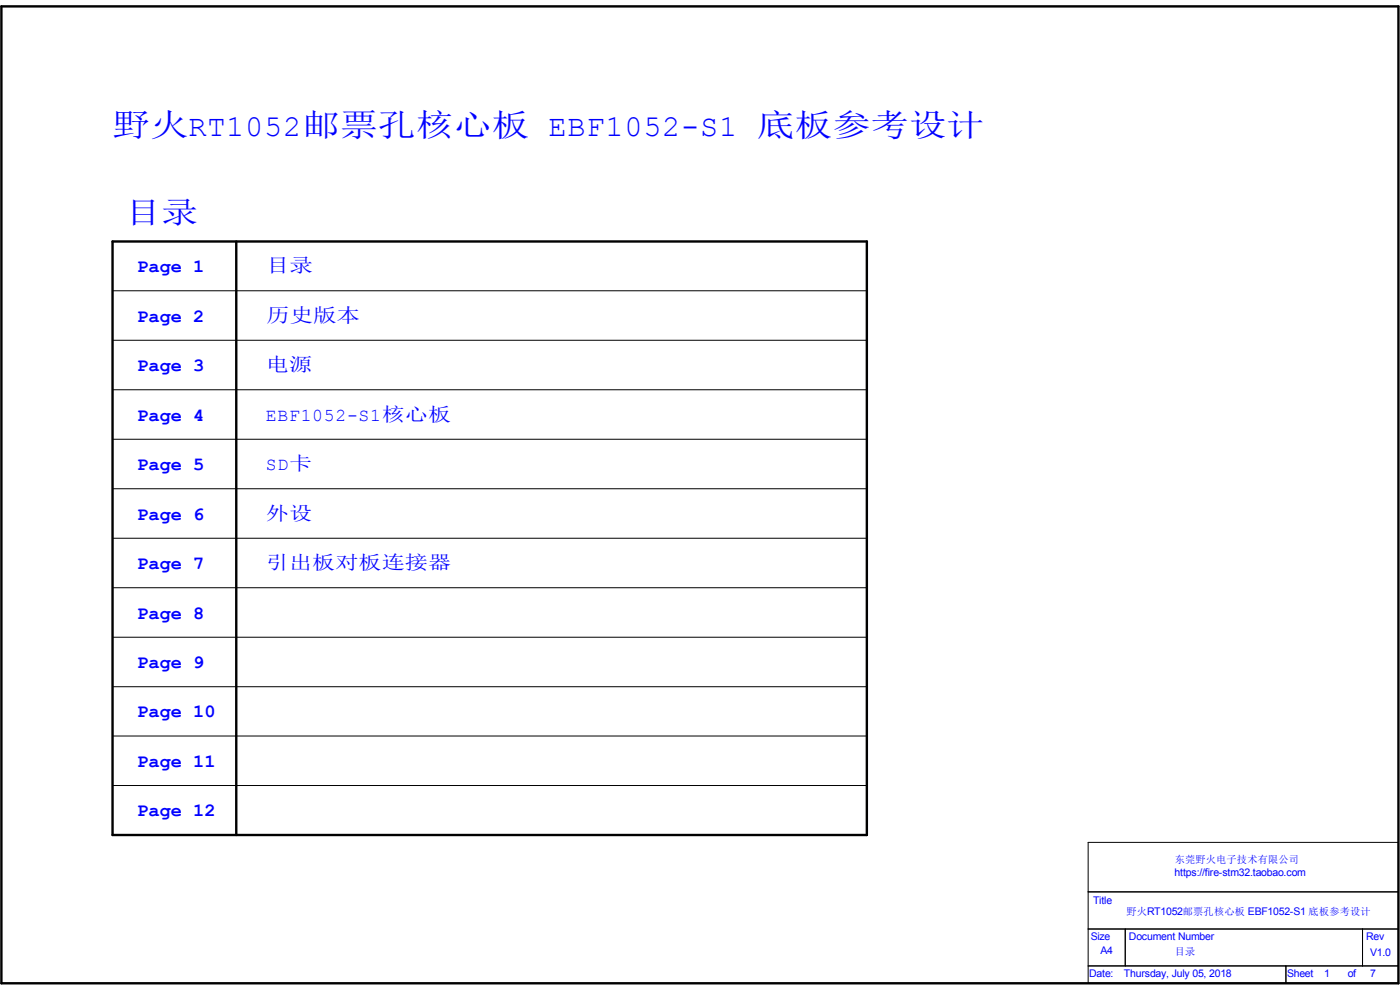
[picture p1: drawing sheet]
<svg xmlns="http://www.w3.org/2000/svg" width="297mm" height="210mm" viewBox="0 0 297 210" stroke-linecap="round" stroke-linejoin="round" font-family="sans-serif">
<defs><g id="words">
<text font-size="6.7" fill="#00f" x="23.9" y="28.9">野火RT1052邮票孔核心板 EBF1052-S1 底板参考设计</text>
<text font-size="6.5" fill="#00f" x="26.5" y="47.3">目录</text>
<g font-size="4.1" fill="#00f">
<text x="56.4" y="57.7">目录</text>
<text x="56.4" y="68.2">历史版本</text>
<text x="56.4" y="78.7">电源</text>
<text x="56.4" y="110.2">外设</text>
<text x="56.4" y="120.7">引出板对板连接器</text>
</g>
<g font-size="4" fill="#00f">
<text x="29.1" y="57.7">Page 1</text>
<text x="29.1" y="68.2">Page 2</text>
<text x="29.1" y="78.7">Page 3</text>
<text x="29.1" y="89.3">Page 4</text>
<text x="29.1" y="99.7">Page 5</text>
<text x="29.1" y="110.2">Page 6</text>
<text x="29.1" y="120.7">Page 7</text>
<text x="29.1" y="131.2">Page 8</text>
<text x="29.1" y="141.7">Page 9</text>
<text x="29.1" y="152.2">Page 10</text>
<text x="29.1" y="162.7">Page 11</text>
<text x="29.1" y="173.2">Page 12</text>
</g>
<g font-size="3.8" fill="#00f">
<text x="56.4" y="89.3">EBF1052-S1核心板</text>
<text x="56.4" y="99.7">SD卡</text>
</g>
<g font-size="2.2" fill="#00f">
<text x="249.2" y="185.8">https://fire-stm32.taobao.com</text>
<text x="249.2" y="183.1">东莞野火电子技术有限公司</text>
<text x="231.9" y="191.8">Title</text>
<text x="239" y="194.2">野火RT1052邮票孔核心板 EBF1052-S1 底板参考设计</text>
<text x="231.4" y="199.4">Size</text>
<text x="233.5" y="202.3">A4</text>
<text x="239.5" y="199.4">Document Number</text>
<text x="249.2" y="202.6">目录</text>
<text x="289.8" y="199.4">Rev</text>
<text x="290.6" y="202.8">V1.0</text>
<text x="231.1" y="207.3">Date:</text>
<text x="238.4" y="207.3">Thursday, July 05, 2018</text>
<text x="273" y="207.3">Sheet</text>
<text x="280.9" y="207.3">1</text>
<text x="285.9" y="207.3">of</text>
<text x="290.6" y="207.3">7</text>
</g>
</g></defs>
<path d="M.3 1.4h296.4v207.2h-296.4zM23.9 51.2h160v125.9h-160zM50.1 51.2v125.9" fill="none" stroke="#000" stroke-width=".51"/>
<g fill="none" stroke="#000" stroke-width=".21">
<path d="M23.9 61.7h160M23.9 72.2h160M23.9 93.2h160M23.9 82.7h160M23.9 114.2h160M23.9 103.7h160M23.9 135.2h160M23.9 124.7h160M23.9 145.7h160M23.9 156.1h160M23.9 166.6h160M230.8 178.7h65.9v29.9h-65.9z"/>
<path d="M230.8 189.2h65.9M230.8 197.1h65.9M238.7 197.1v7.8M289.1 197.1v7.8M230.8 204.9h65.9M272.8 204.9v3.7"/>
</g>
<use href="#words"/>
</svg>
